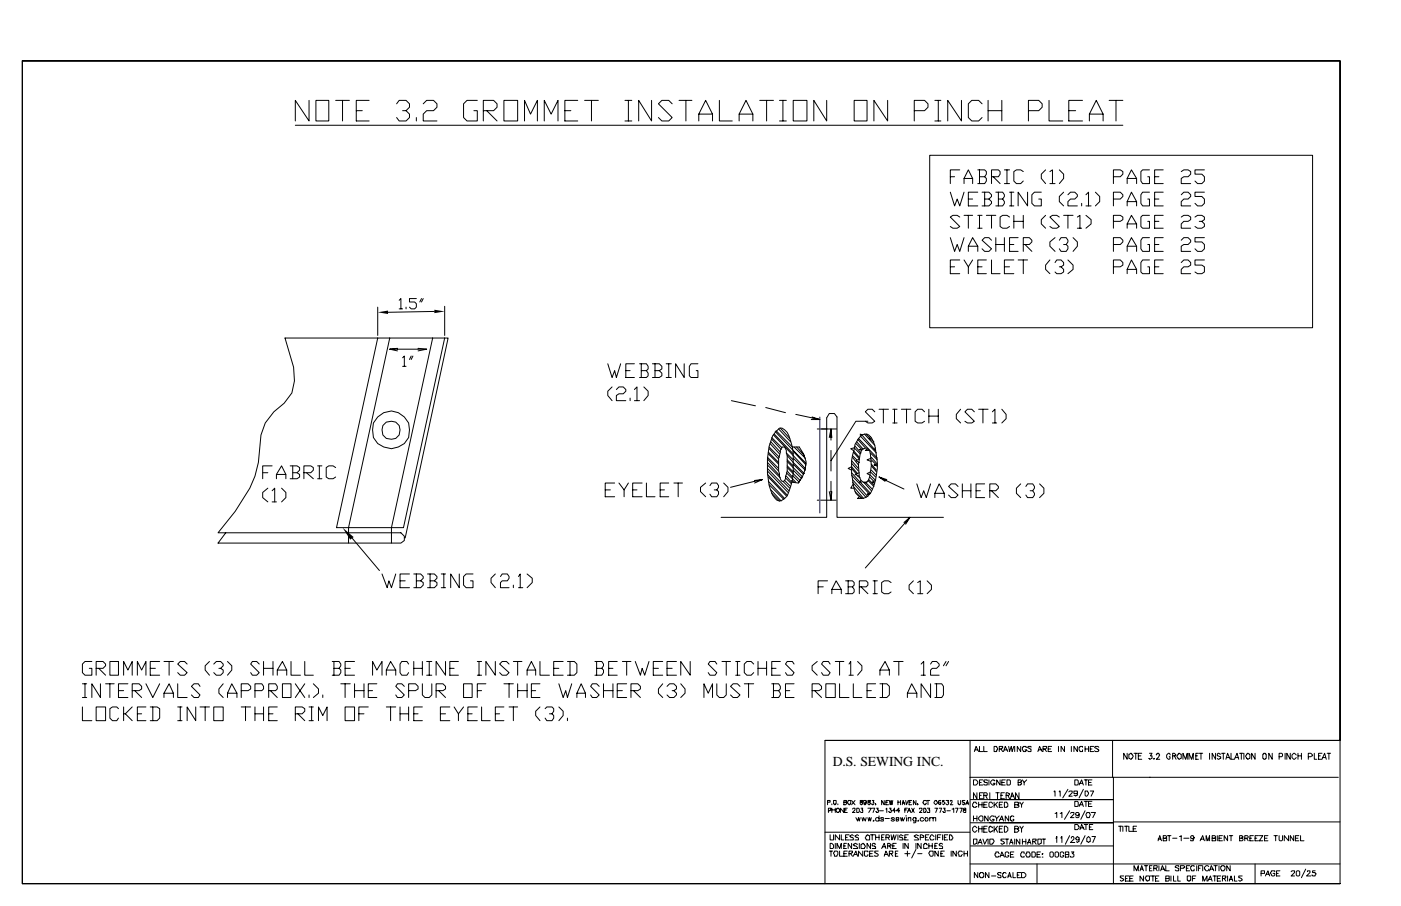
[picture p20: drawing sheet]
<svg xmlns="http://www.w3.org/2000/svg" width="432mm" height="279mm" viewBox="0 0 432 279" stroke-linecap="round" stroke-linejoin="round" font-family="sans-serif">
<defs><g id="words">
<text font-size="4.2" x="256.6" y="236.3">D.S. SEWING INC.</text>
</g></defs>
<g fill="none" stroke="#000" stroke-width=".31">
<path d="M6.9 18.8h406.1v209.5h-158.7v44.2M6.9 18.8v253.7h406.1M6.9 18.8h406.1v253.7M91 38.6h255.1M95.2 31v6.3l-4.2-6.3v6.3M97.4 31h3.9v6.3h-3.9zM103.5 31h4.2M105.6 31v6.3M109.8 34.1h1.9M113.8 31h-4v6.3h4M122.2 32l.8-1h2.1l1.1 1v1.1l-1.1 1h-1M125.1 34.1l1.1 1.1v1l-1.1 1.1h-2.1l-.8-1.1"/>
<path d="M128.3 36.2v1.1M130.4 32l1.1-1h2.1l1.1 1v1.1l-1.1 1h-2.1l-1.1 1.1v2.1h4.3M147.1 31h-3.2l-1 1v4.2l1 1.1h3.2v-3.2h-1.1M149 34.1h3.1l1.1-1v-1.1l-1.1-1h-3.1v6.3M150 34.1l3.2 3.2M155.3 31h4.2v6.3h-4.2zM161.7 37.3v-6.3l1.8 4.2 2.1-4.2v6.3M167.7 37.3v-6.3l2.2 4.2 2.1-4.2v6.3M174.1 34.1h1.8M178.1 31h-4v6.3h4M180.2 31h4.2M182.3 31v6.3"/>
<path d="M192.6 31h2.1M192.6 37.3h2.1M193.7 31v6.3M200.8 31v6.3l-4-6.3v6.3M207.2 32l-1.1-1h-2.1l-1.1 1 4.3 4.2-1.1 1.1h-2.1l-1.1-1.1M209.3 31h4M211.4 31v6.3M215.4 37.3v-2.1l2.1-4.2 2.1 4.2v2.1M215.4 35.2h4.2M221.7 31v6.3h4M227.8 37.3v-2.1l2.1-4.2 2.1 4.2v2.1M227.8 35.2h4.2"/>
<path d="M234.2 31h4.2M236.3 31v6.3M240.2 31h2.2M240.2 37.3h2.2M241.3 31v6.3M244.5 31h4.2v6.3h-4.2zM254.8 31v6.3l-4-6.3v6.3M263.3 31h3.9v6.3h-3.9zM273.6 31v6.3l-4.3-6.3v6.3M281.8 34.1h3.2l1-1v-1.1l-1-1h-3.2v6.3M288.1 31h1.9M288.1 37.3h1.9"/>
<path d="M289.2 31v6.3M296.3 31v6.3l-4.2-6.3v6.3M302.7 32l-1.1-1h-2.1l-1.1 1v4.2l1.1 1.1h2.1l1.1-1.1M304.5 34.1h4.3M304.5 31v6.3M308.8 31v6.3M317 34.1h3.1l1.1-1v-1.1l-1.1-1h-3.1v6.3M323.3 31v6.3h4.3M329.4 34.1h2.1M333.6 31h-4.2v6.3h4.2M335.8 37.3v-2.1l2.1-4.2 2.1 4.2v2.1M335.8 35.2h4.2"/>
<path d="M341.8 31h4.3M344 31v6.3M286.5 47.9h118v53.2h-118zM292.9 59.3l1.3 4.2 .8-2.1 .8 2.1 1.3-4.2M292.9 54.5h1.3M295.8 52.4h-2.9v4.2M297.1 56.6v-1.6l1.3-2.6 1.4 2.6v1.6M297.1 55h2.7M301.4 52.4h2.1l.5 .5v.8l-.5 .8M301.4 59.3h-3v4.2h3M301.9 54.5h1.6l.5 .5v.8l-.5 .8h-2.1M301.9 52.4v4.2"/>
<path d="M302.7 59.3h2.1l.8 .8v.5l-.8 .8M303.5 59.3v4.2M305.6 54.5h2.1l.5-.8v-.8l-.5-.5h-2.1v4.2M306.1 54.5l2.1 2.1M306.9 59.3h2.1l.6 .8v.5l-.6 .8M307.7 59.3v4.2M309.6 52.4h1.5M309.6 56.6h1.5M310.4 52.4v4.2M311.1 59.3h1.4M311.7 59.3v4.2M315.4 52.9l-.8-.5h-1.3l-.8 .5v2.9l.8 .8h1.3l.8-.8"/>
<path d="M316.7 59.3v4.2l-2.9-4.2v4.2M320.9 59.3h-2.1l-.8 .8v2.6l.8 .8h2.1v-2.1h-.8M322.3 52.4l-1.4 1.3v1.3l1.4 1.6M323.6 52.9l.8-.5v4.2M323.6 56.6h1.6M326.5 52.4l1.3 1.3v1.3l-1.3 1.6M327.8 59.3l-1.3 1.3v1.6l1.3 1.3M337.6 59.3l1.3 1.3v1.6l-1.3 1.3M343.2 54.5h2.1l.8-.8v-.8l-.8-.5h-2.1v4.2M347.4 56.6v-1.6l1.3-2.6 1.6 2.6v1.6M347.4 55h2.9M354.3 52.4h-2.1l-.6 .5v2.9l.6 .8h2.1v-2.1h-.6"/>
<path d="M354.3 59.3h-2.1l-.6 .8v2.6l.6 .8h2.1v-2.1h-.6M355.9 54.5h1.3M358.5 52.4h-2.6v4.2h2.6M358.5 59.3h-2.6v4.2h2.6M364.1 52.9l.8-.5h1.3l.8 .5v.8l-.8 .8h-1.3l-.8 .5v1.6h2.9M371.2 52.4h-2.9v1.3h2.1l.8 .8v1.3l-.8 .8h-1.3l-.8-.8M371.2 59.3h-2.9v1.3h2.1l.8 .8v1.3l-.8 .8h-1.3l-.8-.8M292.9 73.3l1.3 4.2 .8-2.1 .8 2.1 1.3-4.2M295.8 66.9l-.8-.5h-1.3l-.8 .5 2.9 2.9-.8 .6h-1.3l-.8-.6M297.1 66.4h2.7M298.4 77.5v-1.6l1.4-2.6 1.6 2.6v1.6M298.4 61.4h1.4"/>
<path d="M298.4 66.4v4M298.4 75.9h3M301.4 66.4h1.3M301.4 70.4h1.3M301.9 66.4v4M303.5 61.4h1.3l.8 .8v.5l-.8 .8h-2.1M304 66.4h2.9M305.6 74.1l-.8-.8h-1.3l-.8 .8 2.9 2.6-.8 .8h-1.3l-.8-.8M305.6 66.4v4M306.9 73.3v4.2M306.9 75.4h2.7M307.7 61.4h1.3l.6 .8v.5l-.6 .8h-2.1"/>
<path d="M309.6 73.3v4.2M311.1 66.9l-.7-.5h-1.4l-.8 .5v2.9l.8 .6h1.4l.7-.6M311.1 63.5h1.4M311.1 75.4h1.4M312.5 66.4v4M312.5 68.3h2.9M313.8 73.3h-2.7v4.2h2.7M315.4 75.4h1.8l.8-.8v-.5l-.8-.8h-1.8v4.2M315.4 66.4v4M315.9 75.4l2.1 2.1M322.3 66.4l-1.4 1.3v1.4l1.4 1.3M325.2 73.3l-1.6 1.3v1.3l1.6 1.6"/>
<path d="M326.5 66.9l-.8-.5h-1.3l-.8 .5 2.9 2.9-.8 .6h-1.3l-.8-.6M326.5 74.1l.5-.8h1.6l.5 .8v.5l-.5 .8h-.8M327.8 66.4h2.9M328.6 75.4l.5 .5v.8l-.5 .8h-1.6l-.5-.8M329.1 60.1l.8-.8h1.4l.8 .8v.5l-.8 .8h-1.4l-.8 .8v1.3h3M329.1 66.4v4M330.7 73.3l1.4 1.3v1.3l-1.4 1.6M332.1 66.9l.7-.5v4M332.1 70.4h1.3M333.4 62.7v.8M334.7 60.1l.8-.8v4.2M334.7 66.4l1.6 1.3v1.4l-1.6 1.3"/>
<path d="M334.7 63.5h1.6M343.2 61.4h2.1l.8-.8v-.5l-.8-.8h-2.1v4.2M343.2 68.3h2.1l.8-.6v-.8l-.8-.5h-2.1v4M343.2 75.4h2.1l.8-.8v-.5l-.8-.8h-2.1v4.2M347.4 63.5v-1.3l1.3-2.9 1.6 2.9v1.3M347.4 70.4v-1.3l1.3-2.7 1.6 2.7v1.3M347.4 77.5v-1.6l1.3-2.6 1.6 2.6v1.6M347.4 62.2h2.9M347.4 69.1h2.9M347.4 75.9h2.9M354.3 66.4h-2.1l-.6 .5v2.9l.6 .6h2.1v-2.1h-.6M354.3 73.3h-2.1l-.6 .8v2.6l.6 .8h2.1v-2.1h-.6"/>
<path d="M355.9 61.4h1.3M355.9 68.3h1.3M355.9 75.4h1.3M358.5 66.4h-2.6v4h2.6M358.5 73.3h-2.6v4.2h2.6M364.1 60.1l.8-.8h1.3l.8 .8v.5l-.8 .8h-1.3l-.8 .8v1.3h2.9M364.1 66.9l.8-.5h1.3l.8 .5v.8l-.8 .6h-1.3l-.8 .8v1.3h2.9M364.1 74.1l.8-.8h1.3l.8 .8v.5l-.8 .8h-1.3l-.8 .5v1.6h2.9M368.3 66.9l.8-.5h1.3l.8 .5v.8l-.8 .6h-.8M370.4 68.3l.8 .8v.7l-.8 .6h-1.3l-.8-.6M371.2 73.3h-2.9v1.3h2.1l.8 .8v1.3l-.8 .8h-1.3l-.8-.8M116.4 94.7v8.8"/>
<path d="M123 92.6l.6-.5v3.1M123 95.2h1.1M125.1 94.7v.5M128.3 92.1h-2.1v1h1.6l.5 .6v1l-.5 .5h-1.1l-.5-.5M129.9 92.1l-.5 1M130.4 92.1l-.5 1M133.9 96l-14.3 .3M137.1 94.5v9M292.9 82.3h1.3M295.8 80.2h-2.9v4.2h2.9M297.1 80.2l1.3 2.1v2.1M299.8 80.2l-1.4 2.1"/>
<path d="M301.4 82.3h1.3M304 80.2h-2.6v4.2h2.6M305.6 80.2v4.2h2.6M309.6 82.3h1.5M312.5 80.2h-2.9v4.2h2.9M313.8 80.2h2.9M315.4 80.2v4.2M323.6 80.2l-1.3 1.6v1.3l1.3 1.3M325.2 81l.5-.8h1.3l.8 .8v.8l-.8 .5h-.5M327 82.3l.8 .8v.8l-.8 .5h-1.3l-.5-.5M329.1 80.2l1.6 1.6v1.3l-1.6 1.3M343.2 82.3h2.1l.8-.5v-.8l-.8-.8h-2.1v4.2"/>
<path d="M347.4 84.4v-1.3l1.3-2.9 1.6 2.9v1.3M347.4 83.1h2.9M354.3 80.2h-2.1l-.6 .8v2.9l.6 .5h2.1v-2.1h-.6M355.9 82.3h1.3M358.5 80.2h-2.6v4.2h2.6M364.1 81l.8-.8h1.3l.8 .8v.8l-.8 .5h-1.3l-.8 .8v1.3h2.9M371.2 80.2h-2.9v1.6h2.1l.8 .5v1.6l-.8 .5h-1.3l-.8-.5M116.4 104.2l-12.7 58.5h20.7l12.7-58.5M120.1 104.2l-12.7 58.5v4.8M120.1 107.7h11.4M122.5 107.4l-2.4 .3 2.4 .5M124.1 110.3l.5-.5v3.2"/>
<path d="M124.1 113h1M126.7 109.8l-.5 1.1M127.3 109.8l-.6 1.1M128.9 107.4l2.6 .3-2.6 .5M133.3 104.2l-12.7 58.5v4.8M187.3 112.2l1.3 4.2 .8-2.1 .6 2.1 1.3-4.2M188.6 119.3l-1.3 1.4v1.3l1.3 1.6M192.9 114.3h1.3M195.5 112.2h-2.6v4.2h2.6M197.1 112.2h2.1l.6 .8v.8l-.6 .5M197.6 114.3h1.6l.6 .8v.8l-.6 .5h-2.1M197.6 112.2v4.2"/>
<path d="M198.4 119.3l1.4 1.4v1.3l-1.4 1.6M201.1 112.2h2.1l.8 .8v.8l-.8 .5M201.9 114.3h1.3l.8 .8v.8l-.8 .5h-2.1M201.9 112.2v4.2M205.3 116.4h1.6M205.3 112.2h1.6M206.1 112.2v4.2M210.9 112.2v4.2l-2.7-4.2v4.2M215.1 112.2h-2.1l-.5 .8v2.9l.5 .5h2.1v-2.1h-.5M116.4 128.6a5.7 5.7 0 0 1 6.3-1.4 5.7 5.7 0 0 1 3.5 5.4 5.4 5.4 0 0 1-5.6 5.8 5.5 5.5 0 0 1-5.8-5.8l.3-2.2zM118 131.2a2.9 2.9 0 0 1 4.6-.6 2.9 2.9 0 0 1-.6 4.6 2.9 2.9 0 0 1-3.5-.5 2.9 2.9 0 0 1-.5-3.5zM190 120.1l.8-.8h1.3l.8 .8v.6l-.8 .7h-1.3l-.8 .6v1.6h2.9"/>
<path d="M194.2 122.8v.8M195.5 120.1l.8-.8v4.3M195.5 123.6h1.6M225.4 123.6l7.4 1.5M236 125.7l6.1 1.6M236.8 139.4l3.2 3.2M236.8 140l3.2 3.1M237.1 137.8l3.1 3.2M237.1 138.4l2.9 3.2M237.3 136.8l2.9 3.2M237.6 136.3l2.9 3.1M237.9 134.9l3.1 3.2"/>
<path d="M237.9 135.5l2.9 3.1M238.4 134.1l9.8 10.4M238.7 133.9l5.8 6.1M238.9 133.3l1.3-1.3a3.2 3.2 0 0 1 3 2.4 24.7 24.7 0 0 1 .5 15.6l-.5 1.6a3.9 3.9 0 0 1-3 2.9 4.1 4.1 0 0 1-2.6-3.2 26.4 26.4 0 0 1 .5-16.9zM238.9 133.1l9.5 9.8M239.2 132.8l5 5h2.1a7.3 7.3 0 0 1 1.1 9l-1.3 2.2-2.2-.3-1.5-1.9M240 132.3l3.7 4M240.5 132l2.9 3.2M241 137.8h.8l.6 1.1 .2 1.6v4.8l-.8 2.9a.66 .66 0 0 1-1 0l-.6-1.4a14.5 14.5 0 0 1 0-6.3l.3-1.6zM242.4 139.7l2.1 2.1M244.5 139.2l3.9 4.2M244.7 137.8l3.5 3.5"/>
<path d="M245.3 127.8l7.4 1.6-2.4-.5M245.5 137.8l2.4 2.7M250.3 128.6l2.4 .8h-2.7M251.9 132.3h5.8M255.6 134.9l.5-2.6v3.4M256.1 134.9v-2.6l.3 2.6M256.1 138.9v6.4M263 139.4l1.8 2.2-1 .5 1 .5h-.2M263.5 137.6l1.9 2.1M263.8 136.8l1.6 1.6M264.1 136.3l1.8 2.1M264.3 135.5l2.4 2.6"/>
<path d="M264.6 135.2l5.8 6.1M264.8 134.9a2.13 2.13 0 0 1 3.8 0 19.3 19.3 0 0 1-.3 17.2l-.8 .8a1.72 1.72 0 0 1-2.9 0 7.3 7.3 0 0 1-1.9-5.3 16.6 16.6 0 0 1 .6-9l.2-1.5zM265.1 140l-1.8-1.9-1.1 .3 .8 .5 1.8 2.1M265.1 134.4l5 5.3M265.6 138.6l1.4-.5 1 .8a14.7 14.7 0 0 1-.5 9.5l-1.1 .6-1-.8-.6-1.1-.2-3.7 .5-3.4zM265.6 134.1l3.7 4.3M265.9 134.1l-.8-.2 .3 .5M266.2 138.4l-1.4 .2 .8 .3M266.4 133.9l3.2 3.4M267 133.9l1 1M267.5 138.4l-.8 .5h1.3M267.5 129.9h-3.7l-7.7 12.2"/>
<path d="M268 135.2l1.3 1.1M268.3 134.7l-.5 .5h.8M268.3 139.7l2.1 2.1M269.6 127l-.8-.8h-1.3l-.8 .8 2.9 2.9-.8 .5h-1.3l-.8-.5M269.6 138.6l.3 .3M269.9 138.1l-.6 .5h.6M270.9 126.2h2.9M272.3 126.2v4.2M275.2 126.2h1.3M275.2 130.4h1.3M275.7 126.2v4.2M277.8 126.2h2.9"/>
<path d="M279.4 126.2v4.2M285 127l-.8-.8h-1.4l-.8 .8v2.9l.8 .5h1.4l.8-.5M286.3 126.2v4.2M286.3 128.3h2.9M289.2 126.2v4.2M296.1 126.2l-1.4 1.6v1.3l1.4 1.3M300.3 127l-.8-.8h-1.3l-.8 .8 2.9 2.9-.8 .5h-1.3l-.8-.5M301.6 126.2h2.9M302.9 126.2v4.2M305.9 127l.8-.8v4.2M305.9 130.4h1.3M308.8 126.2l1.3 1.6v1.3l-1.3 1.3"/>
<path d="M81 145.8h1.6M82.6 150.5l-1.6 1.4v1.6l1.6 1.3M83.9 143.7h-2.9v3.9M83.9 151.3l.8-.8v4.3M83.9 154.8h1.3M85.2 147.6v-1.3l1.6-2.6 1.3 2.6v1.3M85.2 146.3h2.9M86.8 150.5l1.3 1.4v1.6l-1.3 1.3M89.4 143.7h2.1l.8 .5v.8l-.8 .8M90.2 145.8h1.3l.8 .5v.8l-.8 .5h-2.1M90.2 143.7v3.9M93.7 145.8h2.1l.8-.8v-.8l-.8-.5h-2.1v3.9"/>
<path d="M94.5 145.8l2.1 1.8M97.9 143.7h1.3M97.9 147.6h1.3M98.4 143.7v3.9M103.5 144.2l-.8-.5h-1.4l-.8 .5v2.9l.8 .5h1.4l.8-.5M186.5 151.1h1.6M189.4 149h-2.9v4.2h2.9M190.8 149l1.6 2.1v2.1M193.7 149l-1.3 2.1M195 151.1h1.3M197.9 149h-2.9v4.2h2.9M199.2 149v4.2h2.7"/>
<path d="M203.5 151.1h1.3M206.1 149h-2.6v4.2h2.6M207.7 149h2.6M209 149v4.2M217.5 149l-1.6 1.3v1.3l1.6 1.6M218.8 149.8l.5-.8h1.6l.6 .8v.5l-.6 .8h-.8M220.9 151.1l.6 .5v.8l-.6 .8h-1.6l-.5-.8M222.2 159.5h32.6v-30.6l.8-1.4h1.6l.8 1.1v30.9h32.8M223 149l1.4 1.3v1.3l-1.4 1.6M232.6 148.2l2.3-.3-2.3 1.1M234.9 147.9l-9.7 2.4M236.5 146.3l6.1 6.4"/>
<path d="M236.5 144.5l6.7 6.8M236.5 142.6l3.7 4M236.5 141l3.5 3.5M236.5 145.3l6.4 6.6M236.5 143.4l4 4M236.5 141.6l3.5 3.7M236.8 148.4l5 5.3M236.8 147.1l5.6 5.8M237.1 149.5l4.5 4.5M237.6 151.1l3.2 3.4M237.9 152.1l2.3 2.4M241.3 148.4l2.1 2.1"/>
<path d="M241.8 148.2l1.9 1.8M242.1 147.4l1.8 1.8M242.4 145.8l2.9 2.9M242.6 145.3l1.6 1.8M242.6 143.7l1.9 1.8M242.6 141.8l1.9 1.9M242.6 144.2l4 4M242.6 142.3l4.8 4.8M242.6 140.5l5.3 5.5M243.9 148.2l.8 .5M244.2 146.6l2.1 2.1M244.5 145l2.6 2.6"/>
<path d="M244.5 143.1l3.1 3.2M244.5 141.3l3.7 3.7M251.9 154.3h5.8M255.6 151.6l.5 2.7 .3-2.7M256.1 148.4v5.9M262.5 145l-1.1-.5 1.1-.6 1.8 2.1M262.5 145.8l2.3 2.6M262.5 142.1l2.1 2.4M262.5 146.6l5.3 5.5M262.5 144.5l1.6 1.8M262.5 142.9l2.1 2.4M262.7 147.9l4.8 5.3"/>
<path d="M262.7 140.5l1.4 1.3M262.7 148.7l4.3 4.8M262.7 141l1.9 2.4M263 149.2l-.8 1.3h1.1M263.3 150.3l2.9 3.4M263.5 151.6l2.1 2.1h-1.3l.5-.5M264.3 146.8l.8 .6M264.8 145.8l-1.3 .5 1.3 .5M265.1 148.7l3.2 3.4-1.1 .3h.8M265.4 148.2l-.6 .5h.8M266.4 149l2.2 2.3M267.2 148.7h-1l.8 .3 1.8 1.8"/>
<path d="M267.5 148.2l1.8 1.8M267.8 147.9l1.5 1.6M268 147.1l1.3 1.3M268.6 141.3l-1.4 .5 1.4 .5M268.6 141l1.8 2.1-1.1 .3 1.1 .3h-.3M268.6 145l1.5 1.6M268.6 143.1l1.5 1.9M268.6 143.7l1.5 1.8M268.6 141.8l1.3 1.3M269.9 147.1l-1.6-1.6-1.1 .5 1.1 .6 1.6 1.6-1.1 .5 .8 .3M270.9 147.1l7.7 3.7M273.3 147.9l-2.4-.8 1.9 1.3"/>
<path d="M282.6 149.2l1.3 4.3 .8-2.2 .8 2.2 1.3-4.3M288.1 153.5v-1.4l1.4-2.9 1.5 2.9v1.4M288.1 152.1h2.9M295.3 150l-.8-.8h-1.3l-.8 .8 2.9 2.7-.8 .8h-1.3l-.8-.8M296.6 149.2v4.3M296.6 151.3h2.6M299.2 149.2v4.3M300.8 151.3h1.4M303.5 149.2h-2.7v4.3h2.7M305.1 151.3h1.8l.8-.8v-.5l-.8-.8h-1.8v4.3M305.6 151.3l2.1 2.2M314.6 149.2l-1.3 1.3v1.6l1.3 1.4"/>
<path d="M316.2 150l.5-.8h1.6l.5 .8v.5l-.5 .8h-.8M318.3 151.3l.5 .8v.6l-.5 .8h-1.6l-.5-.8M320.4 149.2l1.3 1.3v1.6l-1.3 1.4M69.6 164.3l-2.4 3.2h56.4l1-.8v-1.3l-1-1.1h-56.4l5.3-6.6 4.5-7.2 1.6-3.7 1-4.2 .8-8.5 1.4-3.7 2.6-3.4 3.2-2.6 2.4-3.2 .8-3.7-.3-4.3-2.7-9h50.3l-13.2 61.7M108.5 165.9l8.4 10M117.7 177l1.6 4.2 .6-2.1 .7 2.1 1.4-4.2M123.3 179.1h1.6M126.2 177h-2.9v4.2h2.9M127.5 177h2.1l.8 .8v.5l-.8 .8M128.3 179.1h1.3l.8 .6v.7l-.8 .8h-2.1M128.3 177v4.2M131.8 177h2.1l.8 .8v.5l-.8 .8"/>
<path d="M132.6 179.1h1.3l.8 .6v.7l-.8 .8h-2.1M132.6 177v4.2M136 177h1.3M136.8 177v4.2M141.6 177v4.2l-2.7-4.2v4.2M145.8 177h-2.1l-.8 .8v2.6l.8 .8h2.1v-2.1h-.8M152.7 177l-1.4 1.3v1.4l1.4 1.5M154.3 177.8l.5-.8h1.6l.5 .8v.5l-.5 .8h-1.6l-.5 .6v1.5h2.6M159.8 177.8l.5-.8v4.2M162.5 177l1.5 1.3v1.4l-1.5 1.5M255.1 179.1h-3v4M260.6 179.1h2.1l.6 .6v.7l-.6 .6"/>
<path d="M261.4 179.1v4M269.1 179.1h1.3M269.6 179.1v4M274.6 179.7l-.8-.6h-1.3l-.8 .6v2.9l.8 .5h1.3l.8-.5M278.6 161.1l1.9-1.6-1.4 2.2M278.9 161.4l1.6-1.9-13.8 15.7M281.5 179.1l-1.3 1.3v1.4l1.3 1.3M282.8 179.7l.8-.6v4M285.8 179.1l1.3 1.3v1.4l-1.3 1.3M136 181.2h1.3M158.2 180.4v.8M159.8 181.2h1.3"/>
<path d="M252.1 181h1.6M256.4 183.1v-1.3l1.3-2.7 1.6 2.7v1.3M256.4 181.8h2.9M261.4 181h1.3l.6 .8v.8l-.6 .5h-2.1M264.8 181h2.2l.5-.6v-.7l-.5-.6h-2.2v4M265.4 181l2.1 2.1M269.1 183.1h1.3M282.8 183.1h1.6M25.4 218v4.2h2.9M25.4 210.9h1.3M25.4 215.1h1.3M26.2 210.9v4.2"/>
<path d="M28.3 204h-2.1l-.8 .8v2.6l.8 .8h2.1v-2.1h-.8M29.6 218h2.9v4.2h-2.9zM29.6 206.1h2.2l.7-.8v-.5l-.7-.8h-2.2v4.2M30.4 206.1l2.1 2.1M31 210.9v4.2l-2.7-4.2v4.2M32.5 210.9h2.7M33.9 204h2.6v4.2h-2.6zM33.9 210.9v4.2M36.5 218.5l-.5-.5h-1.3l-.8 .5v3l.8 .7h1.3l.5-.7M36.5 213h1.6M38.1 208.2v-4.2l1.3 2.6 1.3-2.6v4.2M38.1 218v4.2"/>
<path d="M39.4 210.9h-2.9v4.2h2.9M40.7 213h2.2l.8-.5v-.8l-.8-.8h-2.2v4.2M40.7 218l-2.1 2.1h-.5M41.5 213l2.2 2.1M42.3 208.2v-4.2l1.4 2.6 1.3-2.6v4.2M45 210.9l2.1 4.2 2.1-4.2M45 218h-2.7v4.2h2.7M46.3 218h2.1l.8 .5v3l-.8 .7h-2.1M46.3 206.1h1.6M47.1 218v4.2M49.2 204h-2.9v4.2h2.9M50.5 215.1v-1.3l1.6-2.9 1.3 2.9v1.3"/>
<path d="M50.5 204h2.9M50.5 213.8h2.9M52.1 204v4.2M54.8 210.9v4.2h2.9M54.8 218h1.3M55.6 218v4.2M57.7 204.8l-.8-.8h-1.3l-.8 .8 2.9 2.6-.8 .8h-1.3l-.8-.8M60.3 218v4.2l-2.6-4.2v4.2M61.6 211.7l-.5-.8h-1.3l-.8 .8 2.6 2.6-.5 .8h-1.3l-.8-.8M61.6 218h3M63.2 218v4.2M64.6 204l-1.4 1.3v1.3l1.4 1.6"/>
<path d="M65.9 218h2.9v4.2h-2.9zM65.9 204.8l.8-.8h1.3l.8 .8v.5l-.8 .8h-.5M68 206.1l.8 .5v.8l-.8 .8h-1.3l-.8-.8M68.8 210.9l-1.3 1.6v1.3l1.3 1.3M70.1 204l1.3 1.3v1.3l-1.3 1.6M70.1 215.1v-1.3l1.3-2.9 1.6 2.9v1.3M70.1 213.8h2.9M74.3 213h2.2l.8-.5v-.8l-.8-.8h-2.2v4.2M74.3 218h3M75.7 218v4.2M78.6 213h2.1l.5-.5v-.8l-.5-.8h-2.1v4.2M78.6 218v4.2"/>
<path d="M79.9 204.8l-.8-.8h-1.3l-.5 .8 2.6 2.6-.8 .8h-1.3l-.5-.8M81.2 206.1h2.9M81.2 204v4.2M81.2 218v4.2M82.8 213h2.1l.6-.5v-.8l-.6-.8h-2.1v4.2M83.3 213l2.2 2.1M84.1 204v4.2M85.5 208.2v-1.6l1.5-2.6 1.4 2.6v1.6M85.5 218h-2.7v4.2h2.7M85.5 206.6h2.9M87 210.9h2.7v4.2h-2.7zM89.7 204v4.2h2.9"/>
<path d="M91 210.9l2.9 4.2M93.9 204v4.2h2.7M93.9 210.9l-2.9 4.2M95.2 214.3v.8M95.2 218h1.4M96 218v4.2M96.6 210.9l1.6 1.6v1.3l-1.6 1.3M99.5 214.3v.8M102.4 204h2.1l.5 .8v.5l-.5 .8M102.9 206.1h1.6l.5 .5v.8l-.5 .8h-2.1M102.9 204v4.2M105 210.9h2.9"/>
<path d="M106.4 218h2.9v4.2h-2.9zM106.4 206.1h1.5M106.4 210.9v4.2M109.3 204h-2.9v4.2h2.9M109.3 213h2.9M109.3 210.9v4.2M112.2 210.9v4.2M113.5 218h-2.9v4.2M113.5 213h1.3M114.8 208.2v-4.2l1.4 2.6 1.5-2.6v4.2M116.2 210.9h-2.7v4.2h2.7M119.1 208.2v-1.6l1.3-2.6 1.6 2.6v1.6"/>
<path d="M119.1 206.6h2.9M119.1 218h2.9M120.4 218v4.2M123.3 218v4.2M124.6 211.7l-.8-.8h-1.3l-.5 .8 2.6 2.6-.8 .8h-1.3l-.5-.8M125.9 204.8l-.5-.8h-1.6l-.5 .8v2.6l.5 .8h1.6l.5-.8M125.9 213h2.2l.8-.5v-.8l-.8-.8h-2.2v4.2M125.9 218v4.2M127.5 206.1h2.7M127.5 204v4.2M130.2 210.9v3.4l.8 .8h1.3l.8-.8v-3.4M130.2 218h-2.7v4.2h2.7"/>
<path d="M130.2 204v4.2M131.5 208.2h1.6M131.5 204h1.6M132.3 204v4.2M134.4 213h2.1l.8-.5v-.8l-.8-.8h-2.1v4.2M135.2 213l2.1 2.1M137.3 204v4.2l-2.9-4.2v4.2M138.6 218h-2.9v4.2h2.9M138.6 206.1h1.4M140 218l1.3 2.1v2.1M141.3 204h-2.7v4.2h2.7M142.9 210.9h2.6v4.2h-2.6z"/>
<path d="M142.9 218l-1.6 2.1M147.1 218h-2.9v4.2h2.9M147.1 208.2h1.3M147.1 204h1.3M147.1 213h1.3M147.6 204v4.2M148.4 218v4.2h2.7M149.8 210.9h-2.7v4.2M152.7 204v4.2l-2.9-4.2v4.2M155.3 218h-2.6v4.2h2.6M155.3 210.9h2.9M156.9 204.8l-.8-.8h-1.3l-.8 .8 2.9 2.6-.8 .8h-1.3l-.8-.8"/>
<path d="M156.9 210.9v4.2M156.9 218h2.6M158.2 204h2.7M158.2 218v4.2M159.5 204v4.2M159.5 210.9v4.2M159.5 213h3M162.5 208.2v-1.6l1.3-2.6 1.3 2.6v1.6M162.5 206.6h2.6M162.5 210.9v4.2M163.8 213h1.3M166.4 204v4.2h2.9"/>
<path d="M166.4 210.9h-2.6v4.2h2.6M166.4 218l-1.3 1.3v1.4l1.3 1.5M168 218.5l.5-.5h1.6l.6 .5v.8l-.6 .8h-.8M170.7 206.1h1.5M172.2 210.9l1.4 4.2 .8-2.1 .5 2.1 1.3-4.2M172.2 218l1.4 1.3v1.4l-1.4 1.5M173.6 204h-2.9v4.2h2.9M174.9 204h2.1l.8 .8v2.6l-.8 .8h-2.1M175.7 204v4.2M177.8 215.1v-1.3l1.3-2.9 1.3 2.9v1.3M177.8 213.8h2.6M183.4 204h2.1l.5 .8v.5l-.5 .8"/>
<path d="M183.9 206.1h1.6l.5 .5v.8l-.5 .8h-2.1M183.9 204v4.2M184.7 211.7l-.8-.8h-1.3l-.6 .8 2.7 2.6-.8 .8h-1.3l-.6-.8M186 213h2.9M186 210.9v4.2M187.6 206.1h1.3M188.9 210.9v4.2M190.2 204h-2.6v4.2h2.6M190.2 213h1.6M191.8 204h2.7M193.1 210.9h-2.9v4.2h2.9M193.1 204v4.2"/>
<path d="M194.5 213h2.1l.8-.5v-.8l-.8-.8h-2.1v4.2M195.3 213l2.1 2.1M195.8 204l1.6 4.2 .5-2.1 .8 2.1 1.3-4.2M201.3 206.1h1.6M204.3 204h-3v4.2h3M204.3 210.9l-1.4 1.6v1.3l1.4 1.3M205.6 211.7l.8-.8h1.3l.8 .8v.8l-.8 .5h-.5M205.6 206.1h1.6M207.7 213l.8 .8v.5l-.8 .8h-1.3l-.8-.8M208.5 204h-2.9v4.2h2.9M209.8 210.9l1.3 1.6v1.3l-1.3 1.3M212.7 204v4.2l-2.9-4.2v4.2"/>
<path d="M217 215.1v-4.2l1.3 2.9 1.3-2.9v4.2M220.9 204.8l-.5-.8h-1.6l-.5 .8 2.6 2.6-.5 .8h-1.6l-.5-.8M220.9 210.9v3.4l.8 .8h1.3l.8-.8v-3.4M222.5 204h2.7M223.8 204v4.2M226.7 208.2h1.4M226.7 204h1.4M227.3 204v4.2M228.1 211.7l-.8-.8h-1.3l-.8 .8 2.9 2.6-.8 .8h-1.3l-.8-.8M229.4 210.9h2.9M230.7 210.9v4.2M232.3 204.8l-.8-.8h-1.3l-.8 .8v2.6l.8 .8h1.3l.8-.8"/>
<path d="M233.6 206.1h2.7M233.6 204v4.2M236.3 204v4.2M237.9 210.9h2.1l.5 .8v.8l-.5 .5M237.9 206.1h1.3M238.4 213h1.6l.5 .8v.5l-.5 .8h-2.1M238.4 210.9v4.2M240.5 204h-2.6v4.2h2.6M242.1 213h1.3M244.7 204.8l-.5-.8h-1.6l-.5 .8 2.6 2.6-.5 .8h-1.6l-.5-.8M244.7 210.9h-2.6v4.2h2.6M250.3 213h2.1l.8-.5v-.8l-.8-.8h-2.1v4.2"/>
<path d="M251.1 213l2.1 2.1M251.9 204l-1.6 1.3v1.3l1.6 1.6M254.5 210.9h2.9v4.2h-2.9zM255.9 204.8l-.6-.8h-1.6l-.5 .8 2.7 2.6-.6 .8h-1.6l-.5-.8M257.4 204h2.7M258.8 210.9v4.2h2.9M258.8 204v4.2M261.7 204.8l.5-.8v4.2M261.7 208.2h1.3M263 210.9v4.2h2.6M264.3 204l1.3 1.3v1.3l-1.3 1.6M267.2 213h1.4"/>
<path d="M269.9 210.9h-2.7v4.2h2.7M271.2 208.2v-1.6l1.6-2.6 1.3 2.6v1.6M271.2 210.9h2.1l.8 .8v2.6l-.8 .8h-2.1M271.2 206.6h2.9M272 210.9v4.2M275.4 204h2.9M277 204v4.2M279.7 215.1v-1.3l1.3-2.9 1.6 2.9v1.3M279.7 213.8h2.9M283.9 204.8l.8-.8v4.2M283.9 208.2h1.3M286.8 204.8l.5-.8h1.4l.8 .8v.5l-.8 .8h-1.4l-.5 .5v1.6h2.7"/>
<path d="M286.8 210.9v4.2l-2.9-4.2v4.2M288.1 210.9h2.1l.6 .8v2.6l-.6 .8h-2.1M288.7 210.9v4.2M291.6 204l-.8 1.3M292.4 204l-.8 1.3M38.6 220.1l2.1 2.1M42.3 220.1h1.4M54.8 222.2h1.3M78.6 220.1h2.6M82.8 220.1h1.3M91 220.1h2.1l.8-.8v-.8l-.8-.5h-2.1v4.2M91.8 220.1l2.1 2.1"/>
<path d="M95.2 222.2h1.4M98.2 222.2v-4.2l1.3 2.7 1.3-2.7v4.2M110.6 220.1h1.6M123.3 220.1h2.6M127.5 220.1h1.4M135.7 220.1h1.6M144.2 220.1h1.3M152.7 220.1h1.3M170.1 220.1l.6 .6v.8l-.6 .7h-1.6l-.5-.7M174.9 221.5v.7M254.3 228.3h158.7M299 239.7h44.2"/>
<path d="M299 228.3v44.2M300.3 231.8l.5-1.6 .8 1.6M300.6 231.2h.8M301.9 230.2v1.6h1M303.2 230.2v1.6h1.1M306.4 230.2h.8l.2 .5-.2 1.1h-.8zM308 231l1-.3v-.5h-1v1.6M308.5 231l.5 .8M309.3 231.8l.5-1.6 .8 1.6M309.6 231.2h.8M310.9 230.2l.2 1.6 .6-1.6 .2 1.6 .6-1.6M312.7 230.2v1.6"/>
<path d="M314.6 230.2v1.6l-1.1-1.6v1.6M316.4 230.5h-.2v-.3h-.8v.3h-.3v.7l.3 .6h.8l.2-.6h-.5M317.8 230.5v-.3h-.8l-.3 .3 1.1 .5v.8h-.8l-.3-.3M319.9 231.8l.5-1.6 .8 1.6M320.1 231.2h.8M321.5 231h.8l.2-.3v-.5h-1v1.6M322 231l.5 .8M323.1 231h.7M324.1 230.2h-1v1.6h1M326.2 230.2v1.6M328.1 230.2v1.6l-1.1-1.6v1.6M330.2 230.2v1.6"/>
<path d="M332.1 230.2v1.6l-1.1-1.6v1.6M333.6 230.5v-.3h-.8v.3h-.2v.7l.2 .6h.8v-.6M334.4 231h1.1M334.4 230.2v1.6M335.5 230.2v1.6M336 231h.5M337.1 230.2h-1.1v1.6h1.1M338.7 230.5l-.3-.3h-.8l-.3 .3 1.1 .5 .3 .5-.3 .3h-.8l-.3-.3M342.9 228.3v11.4M347.4 232.3v1.9l-1.1-1.9v1.9M347.9 232.6l.6-.3 .5 .3 .2 .8-.5 .8-.8-.3zM349.5 232.3h1.1"/>
<path d="M350 232.3v1.9M350.8 233.1h.8M351.9 232.3h-1.1v1.9h1.1M354.3 232.3h.8l-.6 .8h.6v.8l-.6 .3-.5-.3M354.3 239.7h58.2M354.5 239.7h-11.3v32.8M355.6 233.9h.3l-.3 .3zM356.4 232.8l.3-.5h.5l.3 .5-1.1 1.4h1.1M360.6 232.8l-.2-.5-.8 .5v.8l.5 .6 .5-.3v-.5h-.2M361.4 233.1h.8l.3-.3-.6-.5h-.5v1.9M361.9 233.1l.6 1.1M363.3 232.3l.8 .3v1.3l-.6 .3h-.2l-.6-.8z"/>
<path d="M364.6 234.2v-1.9l.8 1.9 .5-1.9v1.9M366.4 234.2v-1.9l.8 1.9 .6-1.9v1.9M368.6 233.1h.5M369.4 232.3h-.8v1.9h.8M369.6 232.3h1.1M370.2 232.3v1.9M372.8 232.3v1.9M374.6 232.3v1.9l-1-1.9v1.9M376.2 232.6l-.5-.3-.5 .3v.5l1 .3v.5l-.5 .3-.5-.3M376.5 232.3h1.1M377 232.3v1.9M377.8 234.2l.6-1.9 .7 1.9"/>
<path d="M378.1 233.6h.8M379.4 232.3v1.9h1.1l.8-1.9 .5 1.9M380.7 233.6h.8M382.1 232.3h1M382.6 232.3v1.9M383.4 232.3v1.9M384.2 232.6h.2v-.3l.8 .3v1.3l-.5 .3-.5-.3-.3-.5zM386.8 232.3v1.9l-1-1.9v1.9M389.2 232.6h.3v-.3h.5v.3h.3v1.3h-.3v.3h-.5v-.3h-.3zM392.1 232.3v1.9l-1-1.9v1.9M394.2 233.4h.8l.3-.3v-.5l-.3-.3h-.8v1.9M396.1 232.3v1.9"/>
<path d="M397.7 232.3v1.9l-1.1-1.9v1.9M399.5 232.8l-.5-.5-.8 .5v.8l.5 .6 .8-.6M400 233.1h1.1M400 232.3v1.9M401.1 232.3v1.9M403.2 233.4h.8l.5-.3v-.3l-.5-.5h-.8v1.9M405.1 232.3v1.9h.8M406.4 233.1h.5M407.5 232.3h-1.1v1.9h1.1l.8-1.9 .5 1.9M407.7 233.6h.8M409 232.3h1.1M409.6 232.3v1.9"/>
<path d="M254.3 256.6h44.7M255.1 247.4h.8v-.5h-.8v1.3M255.3 250h.6v-.2h.2v-.6h-.8v1.4M255.9 257.4v1.6h1v-1.6M256.4 247.9v.3zM256.4 249.2v1.4M256.4 249.8h1M256.9 246.9h.8v1h-.3v.3l-.5-.3zM257.4 249.2v1.4M257.7 249.5h.3v-.3h.5v.3h.3v.8h-.3v.3h-.5v-.3h-.3zM258.2 247.9v.3zM258.8 257.4v1.6l-1.4-1.6v1.6"/>
<path d="M259.3 257.4v1.6h.8M260.1 249.2v1.4l-1.1-1.4v1.4M260.1 247.4h.8v-.5h-.8v1.3h.5l.3-.3v-.5h-.3M260.3 249.8h.6M260.6 258.2h.5M261.1 249.2h-.8v1.4h.8M261.4 246.9h.8v1a.56 .56 0 0 1-.8 0 .56 .56 0 0 1 0-.8zM261.7 257.4h-1.1v1.6h1.1M262.5 246.9l1 1.3M262.7 249.5l.3-.3h.5v.6l-.8 .8h.8M263 257.7l-.3-.3-.8 .3 .3 .5h.5l.3 .3v.5h-1.1M263.5 246.9l-1 1.3"/>
<path d="M263.8 252.1l.5 1.1 .3-1.1 .2 1.1 .3-1.1M264.1 249.2h.5l.2 .3v.8l-.2 .3h-.5zM264.6 257.7l-.3-.3-.8 .3 .3 .5h.5l.3 .3v.5h-1.1M265.1 246.9l.3 .5 .5 .2-.3 .6-.5-.3v-.5h.5l.3-.5zM265.4 249.2h.5l-.3 .6h.3v.8h-.5l-.3-.3M265.6 252.1l.3 1.1 .3-1.1 .5 1.1 .3-1.1M267 257.7h.2v-.3l.8 .3v1.3h-1l-.3-.5zM267 247.1v.3l-.6 .2-.2-.2v-.5h.8v1h-.3v.3l-.5-.3M267.5 246.9v.2l.8 .5-.3 .6-.5-.3v-.5h.5l.3-.5zM267.5 249.2h1.1l-.8 1.4M267.5 252.1l.3 1.1 .2-1.1 .3 1.1 .3-1.1M268.3 257.4h1.3"/>
<path d="M268.8 249.2h.8l-.5 1.4M268.8 246.9h.5l-.2 .5h.2v.5l-.2 .3-.5-.3M268.8 257.4v1.6M269.1 253.2l.2-.3v.3zM269.9 247.9v.3M269.9 258.2h1M269.9 257.4v1.6M270.1 249.2h.6l-.3 .6 .5 .2-.2 .6h-.6v-.3h-.2M270.9 252.4l-.2-.3h-.6l-.2 .3v.5l.2 .3h.6l.2-.3M270.9 251.6v1.6M270.9 257.4v1.6M271.2 250h1.1"/>
<path d="M271.7 258.2h.6M272.3 252.4v-.3h-.8l.2 .6h.6v.5h-.8v-.3M272.5 257.4h-.8v1.6h.8M272.5 246.9v1.3l-.8-1.3v1.3M272.8 252.4h1.3M273 258.2h1.1v-.5l-.3-.3h-.8v1.6M273 249.5l.3-.3v1.4M273 247.4h.6M273.6 258.2l.5 .8M273.8 246.9h-.8v1.3h.8M274.1 249.2h.5l-.2 .6 .5 .2-.3 .6h-.5v-.3h-.3M274.1 246.9l.3 1.3 .2-1.3 .3 1.3 .3-1.3"/>
<path d="M274.6 257.4l.3 1.6 .5-1.6 .3 1.6 .5-1.6M275.7 252.4l-.3-.3h-.5l-.3 .3 1.1 .5-.3 .3h-.5l-.3-.3M276 250h-.8l.5-.8v1.4M276.2 252.7h.8v-.6h-.8v1.1h.6l.2-.3M276.8 246.9v1.3M276.8 257.4v1.6M276.8 247.4h.7M277.3 250h-1.1l.8-.8v1.4M277.5 252.1l.3 1.1 .3-1.1 .2 1.1 .6-1.1M277.5 246.9v1.3M278.1 248.2l.2-1.3 .6 1.3M278.1 247.6h.8"/>
<path d="M278.3 257.7l-.5-.3-.5 .3v.5h.8l.2 .6v.2h-1M278.9 258.2h.5M278.9 249.8h.5M279.1 251.6h.3zM279.1 246.9l.3 1.3 .5-1.3M279.4 252.1v1.1M279.7 249.2h-.8v1.4M279.7 250.6l.5-1.4 .5 1.4M279.9 257.4h-1v1.6h1M279.9 252.4l.3-.3h.5v1.1M279.9 250h.6M279.9 252.1v1.1"/>
<path d="M280.2 247.4h.5M281 246.9h-.8v1.3h.8M281 249.2l.8 1.4M281.8 249.2l-.8 1.4M282.3 246.9v1.3l-.8-1.3v1.3M282.3 252.1v1.4l-.3 .2h-.5M282.3 252.4l-.3-.3h-.5l-.2 .6 .2 .5h.5l.3-.3M282.8 253.2l.3-.3v.3zM282.8 247.9v.3M283.1 257.7l-.5-.3-.8 .3 .2 .5h.6l.5 .6v.2h-1.3M283.4 249.5v-.3h.8v.6l-.8 .8h.8M283.6 258.2h1.1v-.5l-1.1-.3v1.6"/>
<path d="M284.7 249.2h.5l.3 .6-.3 .8h-.5zM284.7 252.4l-.3-.3h-.5l-.3 .3v.5l.3 .3h.5l.3-.3M285.2 252.1h.6l.2 .3v.5l-.2 .3h-.6l-.2-.5zM285.2 258.2h.6M285.5 247.1v-.2h-.8v.2a.56 .56 0 0 0 0 .8 .56 .56 0 0 0 .8 0v-.3M285.8 249.2h.7l-.2 .6h.2v.8h-.7v-.3M285.8 246.9h.7M286 246.9v1.3M286.3 257.4h-1.1v1.6h1.1M286.5 252.4l.3-.3h.5l.3 .3v.8M286.5 252.1v1.1M287.6 252.4v-.3h.8v1.1"/>
<path d="M287.9 258l-.8-.6-.6 .8 .3 .8h.8l.3-.2M288.1 246.9h.6l.2 .5-.5 .8-.5-.6zM288.1 249.2h.8l-.5 1.4M288.4 257.4v1.6M288.9 258.2h.8M289.5 249.2h.7l-.5 1.4M290 257.4h-1.1v1.6M290 246.9h-.5l-.3 .2v.8l.5 .3v-.3h.3v-.5h-.8v.2M290.5 257.4v1.6M290.8 249.2h.5l-.3 .6h.3v.8h-.5v-.3h-.3M291 246.9h-.5v.5l.3-.3 .5 .5-.5 .6-.3-.3M291 258.2h.6"/>
<path d="M291.6 246.9h.8l-.3 .5h.3v.5l-.3 .3-.5-.3M291.8 250h1.1M292.1 257.4h-1.1v1.6h1.1M292.6 257.4h.6l.5 .8-.3 .8h-.8zM292.9 247.1v-.2h.5v.5l-.5 .8h.8M293.4 249.5l.6-.3v1.4M294.5 249.2h.8l-.6 1.4M295.3 246.9v1h.2v.3l.6-.3v-1M295.8 249.2h.8l-.5 1.4M297.1 249.2l-.2 .3 .2 .3h.6v.8h-.6l-.2-.3 .2-.5h.6v-.6zM297.4 246.9h-.8v.5h.5v.2h.3l-.3 .6-.5-.3M297.7 248.2l.5-1.3 .2 1.3"/>
<path d="M297.9 247.6h.5M299.2 246.6h44M299.2 253.7h44M300 240.5h.8l.6 .5v.6l-.6 .5h-.8zM300 258.8h1.1v1.3l-1.1 .2zM300 251.6v1.6M300 252.4h1.1M301.1 247.9l-.3-.5h-.8l-.2 .5v.8h.2v.3h.8v-.3h.3M301.1 244.5v1.8l-1.1-1.8v1.8M301.1 255.3l-.5-.5-.8 .5v.8l.5 .5 .8-.5M301.1 251.6v1.6M301.6 248.2h1.1"/>
<path d="M301.6 255.6h1.1M301.6 247.4v1.6M301.6 254.8v1.8M301.6 259.8h.8M301.9 241.3h.5M301.9 245.3h.5M302.2 251.6h.5l.2 .3v1l-.2 .3h-.5l-.6-.5v-.6zM302.7 247.4v1.6M302.7 254.8v1.8M302.9 240.5h-1v1.6h1M302.9 244.5h-1v1.8h1M302.9 258.8l.6 1.5 .8-1.5"/>
<path d="M303.2 245.3h1.1v-.6l-.3-.2h-.8v1.8M303.2 248.2h.8M303.2 255.6h.8M303.7 245.3l.6 1M304.3 240.8v-.3h-.8l-.3 .3 .3 .5h.8v.8h-.8l-.3-.3M304.3 247.4h-1.1v1.6h1.1M304.3 254.8h-1.1v1.8h1.1M304.5 251.6v1.6l-1-1.6v1.6M304.5 258.8v1.5M304.8 240.5v1.6M305.1 258.8h1l.3 .8-.5 .7h-.8zM305.1 244.5v1.8"/>
<path d="M305.9 247.9l-.3-.5h-.5l-.3 .2v1.1l.3 .3h.5l.3-.3M305.9 255.3v-.2l-.6-.3-.5 .3v1.3l.5 .2 .6-.2v-.3M306.4 251.9l-.3-.3h-.5l-.5 .5v.6l.5 .5h.5l.3-.5h-.5M306.4 247.4v1.6M306.4 254.8v1.8M306.7 240.8h-.3v-.3h-.5l-.6 .5v.6l.6 .5h.5v-.3h.3v-.2h-.6M306.7 251.6l.5 .8v.8M306.9 248.2l.5 .8M306.9 244.5h1.1M306.9 255.6l.5 1M307.4 247.4l-1 1M307.4 244.5v1.8"/>
<path d="M307.4 254.8l-1 1.3M308 253.2l.8-1.6 .5 1.6M308 248.2h.8M308 255.6h.8M308 251.6l-.8 .8M308.2 240.5v1.6l-1-1.6v1.6M308.2 252.7h.8M308.5 245.3h.5M308.8 241.3h.8M309 247.4h-1v1.6h1M309 254.8h-1v1.8h1M309.6 247.4h.8l.2 .5v.8h-.2v.3h-.8z"/>
<path d="M309.6 254.8h.5l.5 .5v.8l-.5 .5h-.5zM309.6 244.5h-1.1v1.8h1.1M309.6 258.8h-1.1v.5l1.1 .5v.3l-.6 .2-.5-.2M309.8 240.5h-1v1.6h1M309.8 258.8h1.1M310.1 245.3h.8l.2-.6-1-.2v1.8M310.4 240.5h.7l.3 .3v1l-.3 .3h-.7zM310.4 258.8v1.5M310.6 245.3l.5 1M310.9 251.6v1.6l-1.1-1.6v1.6M311.4 246.3l.5-1.8 .8 1.8M311.4 259.8h.8"/>
<path d="M311.7 245.5h.8M312.5 251.9l-.3-.3h-.5v.3h-.3v1h.3v.3h.5l.3-.3v-.2h-.3M312.7 248.2h1.1v-.3h.3l-.3-.5h-1.1v1.6h1.1l.3-.3v-.3l-.6-.2M312.7 255.6h1.1l.3-.3-.6-.5h-.8v1.8h.8l.6-.5-.6-.5M312.7 258.8v1.5M313.8 241.3h.8v-.3h.3l-.3-.5h-.8v1.6h.8v-.3h.3v-.2l-.6-.3M314.1 244.5v1.8l-1.1-1.8v1.8M314.3 247.4l.6 .8v.8M314.3 258.8v1.5l-1-1.5v1.5M314.3 254.8l.6 .8v1M315.1 240.5l.5 .8v.8M315.1 258.8v1.5"/>
<path d="M315.1 259.6h1.1M315.4 247.4l-.5 .8M315.4 254.8l-.5 .8M316.2 258.8v1.5M316.4 240.5l-.8 .8M316.7 259.8h.8M318.3 259.6l1.1-.3v-.5h-1.1v1.5M318.8 259.6l.6 .7M319.9 258.8h1v1.3l-1 .2zM321.2 258.8h1.1M321.7 258.8v1.5M324.9 244.2v-.3h.3v1.6"/>
<path d="M325.2 250.8l.5-.2v1.5M325.4 258.5l.3-.5v1.8M326.5 244.2v-.3h.3v1.6M326.8 250.8l.5-.2v1.5M327 258.5l.3-.5v1.8M329.1 243.4l-1.5 2.7M329.4 244.2l.3-.3h.8v.6l-1.1 1h1.1M329.7 250l-1.6 2.7M329.7 257.7l-1.4 2.6M329.9 250.8l.3-.2h.8v.5l-1.1 1h1.1M330.2 258.5l.3-.5 .5 .2v.6l-1.1 1h1.4M331.3 240.5h.8l.2 .3v1l-.2 .3h-.8z"/>
<path d="M331.3 247.1h.8l.2 .3v1l-.2 .3h-.8zM331.3 254.3h.8l.2 .5h.3v.5l-.5 .6h-.8zM332.1 244.5v.2h-1.1v-.8h1.1v1.4l-.6 .2-.5-.2M332.6 242.1l.8-1.6 .5 1.6M332.6 248.7l.8-1.6 .5 1.6M332.6 251.1v.3l-.5 .2-.6-.2v-.6l.3-.2h.5l.3 .2v1.1l-.3 .2h-.5l-.3-.2M332.6 258.8l-.3 .2h-.5v-.2h-.3l.6-.8 .5 .2v1.4l-.5 .2-.3-.2M332.8 255.9l.6-1.6 .8 1.6M332.8 241.6h.8M332.8 248.2h.8M333.1 255.3h.8M333.9 243.4l-1.3 2.7"/>
<path d="M334.2 240.5h1M334.2 247.1h1M334.2 254.3h1M334.4 243.9h.8l.3 .6-.5 1-.6-.2zM334.4 250l-1.3 2.7M334.4 257.7l-1.3 2.6M334.7 240.5v1.6M334.7 247.1v1.6M334.7 254.3v1.6M335 250.6h.8l.2 .5-.2 1h-.8l-.3-.7zM335 258.5l.5-.5 .5 .5v1.1l-.5 .2-.5-.2zM335.5 241.3h.8"/>
<path d="M335.5 247.9h.8M335.8 255.1h.5M336 243.9h1.1l-.8 1.6M336.3 250.6h1.3l-.8 1.5M336.5 240.5h-1v1.6h1M336.5 247.1h-1v1.6h1M336.5 258h1.1l-.8 1.8M336.8 254.3h-1v1.6h1M343.2 253.5h69.8M344.8 254.8h1M345.3 254.8v1.6M346.1 254.8v1.6"/>
<path d="M346.6 254.8h1.1M347.1 254.8v1.6M347.9 254.8v1.6h1.1M349.2 255.6h.8M350.3 254.8h-1.1v1.6h1.1M356.9 259.3l.6-1.6 .5 1.6M356.9 258.8h.8M358.5 258.5h.8l.3-.3-.3-.5h-.8v1.6h1.1v-.8h-.6M359.8 257.7h1.1M360.4 257.7v1.6M361.4 258.5h1.3M363.5 258l.6-.3v1.6"/>
<path d="M364.9 258.5h1.5M368 258.2l-.5 .6-.5-.3v-.5l.2-.3h.6l.2 .8-.2 .8h-.8v-.3M369.9 259.3l.8-1.6 .5 1.6M370.2 258.8h.7M371.7 259.3v-1.6l.6 1.6 .5-1.6v1.6M373.6 258.5h.8l.2-.3-.2-.5h-.8v1.6h1v-.8h-.5M375.2 257.7v1.6M375.7 258.5h.8M376.8 257.7h-1.1v1.6h1.1M378.4 257.7v1.6l-1.1-1.6v1.6M378.9 257.7h1M379.4 257.7v1.6"/>
<path d="M382.1 258.5h.8v-.3h.2l-.2-.5h-.8v1.6h.8l.2-.3v-.2l-.5-.3M383.6 258.5h.8l.3-.5-.3-.3h-.8v1.6M384.2 258.5l.5 .8M385.2 258.5h.6M386.3 257.7h-1.1v1.6h1.1M386.8 258.5h.5M387.9 257.7h-1.1v1.6h1.1M388.1 257.7h1.1l-1.1 1.6h1.1M389.7 258.5h.8M390.8 257.7h-1.1v1.6h1.1M392.6 257.7h1.1M393.2 257.7v1.6"/>
<path d="M394.2 257.7v1.3l.3 .3h.5l.3-.3v-1.3M397.1 257.7v1.6l-1.3-1.6v1.6M398.7 257.7v1.6l-1-1.6v1.6M399.3 258.5h.7M400.3 257.7h-1v1.6h1M400.8 257.7v1.6h1.1M255.6 262.5h1M255.9 260.1h.5l.5 .5v.8l-.3 .3h-.7zM256.1 262.5v1.6M257.2 262.5h.8l.2 .2v.8l-.2 .6h-.8v-.6l-.3-.2zM257.4 260.1v1.6M258 261.7v-1.6l.8 1.6 .5-1.6v1.6"/>
<path d="M258.8 262.5v1.6h1M260.1 260.9h.5M260.1 263.3h.8M260.9 260.1h-.8v1.6h.8M261.1 262.5h-1v1.6h1M261.7 263.3l1-.3v-.5h-1v1.6M262.2 263.3l.5 .8M262.5 260.1v1.6l-1.1-1.6v1.6M263 264.1l.8-1.6 .5 1.6M263.3 263.5h.8M264.3 260.3l-.5-.2-.8 .2 .3 .6h.5l.5 .5v.3h-1.3M264.8 260.1v1.6"/>
<path d="M265.4 260.3l.5-.2 .5 .2 .3 .6-.3 .8h-1zM265.9 262.5v1.6l-1.3-1.6v1.6M267.5 262.7v-.2h-1.1v1.3l.3 .3h.5l.3-.6M268 263.3h.8M268.3 260.1v1.6l-1.1-1.6v1.6M269.1 262.5h-1.1v1.6h1.1M269.9 260.3h-.3v-.2h-.5l-.3 .2v.6h.8v.2h.3v.6h-1.1M270.7 262.5h-1.1v.5l1.1 .5-.3 .6h-.8v-.3M271.7 261.7l.8-1.6 .5 1.6M272 261.1h.8M272.5 264.1l.5-1.6 .8 1.6M272.8 263.5h.8"/>
<path d="M273.6 260.9h1v-.6l-1-.2v1.6M274.1 263.3h.8l.3-.3v-.5h-1.1v1.6M274.1 260.9l.5 .8M274.6 263.3l.6 .8M275.2 260.9h.5M276 263.3h.5M276.2 260.1h-1v1.6h1M276.8 262.5h-.8v1.6h.8M278.3 260.1v1.6M278.9 263.3h1.6M279.7 262.5v1.6M279.9 260.1v1.6l-1-1.6v1.6"/>
<path d="M282.3 260.1v1.6M282.3 261.9l-1.3 2.7M282.8 263.3h1.4M283.9 260.1v1.6l-1.1-1.6v1.6M285.8 260.6l-.3-.5h-.5v.2h-.3v1.4h1.1v-.3M286.3 260.1v1.6M286.3 260.9h1M286.5 262.5h1.1v1.3l-.3 .3h-.5l-.3-.3-.2-.5zM287.3 260.1v1.6M288.1 260.9h.6M288.9 260.1h-.8v1.6h.8M289.2 262.5v1.6l-1.1-1.6v1.6"/>
<path d="M290 263.3h.5M290.5 260.3l-.3-.2h-.5v.2h-.2l.2 .6h.5l.3 .2v.6h-1M291 262.5h-1v1.6h1M293.2 262.5v1.6M294.7 262.5v1.6l-1-1.6v1.6M296.6 262.7l-.3-.2h-.8l-.2 .5 .2 1.1h.8l.3-.6M297.1 263.3h1.1M297.1 262.5v1.6M298.2 262.5v1.6M299 266.4h114M299.2 260.9h44M301.4 269.1v1.6l-1.1-1.6v1.6"/>
<path d="M301.4 260.3l.8-1.5 .5 1.5M301.9 269.3h.3v-.2h.7v.2h.3v1.1h-.3v.3h-.7v-.3h-.3zM304.8 269.1v1.6l-1.1-1.6v1.6M305.6 270.1h1.3M308 263.3l-.3-.6h-.8v.6h-.2l.2 1h.8v-.2h.3M308.2 264.3l.6-1.6 .8 1.6M308.5 269.3v-.2h-.8l-.3 .2 .3 .6h.5l.3 .2v.6h-.8l-.3-.3M308.5 263.8h.8M310.1 269.3l-.3-.2h-.5v.2h-.3v1.1h.3v.3h.5l.3-.3M310.6 270.7l.5-1.6 .6 1.6M310.6 270.1h.8M310.9 263.3l-.3-.6h-.5l-.3 .3v1.1l.3 .2h.5l.3-.2v-.3h-.3"/>
<path d="M311.1 260.3l.6-1.5 .5 1.5M311.4 263.5h.8M312.2 269.1v1.6h.8M312.5 262.7h-1.1v1.6h1.1M313.5 269.9h.6M314.6 269.1h-1.1v1.6h1.1M314.9 269.1h.7l.6 .5v.5l-.6 .6h-.7zM315.6 263.3v-.6h-.7l-.3 .6v.8h.3v.2h.7v-.2M316.4 262.7h.8l.3 .6v.8h-.3v.2h-.8l-.2-.5zM316.7 260.3l.5-1.5 .6 1.5M318 262.7h.8l.3 .3v1.1l-.3 .2h-.8zM319.6 266.4v6.1"/>
<path d="M319.6 263.5h.8M320.7 262.7h-1.1v1.6h1.1M321.2 263.3h.3l-.3 .2zM321.2 264.3h.3zM323.6 263a.66 .66 0 0 1 1 0v1.1l-.2 .2h-.6l-.2-.2zM325.4 262.7h.6l.2 .3v1.1l-.2 .2h-.6l-.2-.2v-1.1zM327.8 263.3l-.2-.6h-.6l-.2 .3v1.1l.2 .2h.6l.2-.2v-.3h-.2M328.3 263.5h1.1v-.8h-1.1v1.6h1.1v-.8h-.3M330.2 262.7h.8l-.5 .6 .5 .2v.6l-.3 .2h-.8v-.2M346.3 270.1h-1v.6l1 .5v.3l-.5 .2-.5-.2M346.9 270.9h.5M347.9 270.1h-1v1.6h1"/>
<path d="M348.2 270.9h.8M349.2 270.1h-1v1.6h1M349.5 268.6v-1.6l.8 1.6 .5-1.6v1.6M351.4 268.6l.5-1.6 .5 1.6M351.6 268h.6M352.4 270.1v1.6l-1-1.6v1.6M352.7 267h1M353.2 270.1h1.1v1.4l-.6 .2-.5-.2-.2-.6zM353.2 267v1.6M354.3 267.8h.5M354.5 270.1h1.4M355.1 267h-.8v1.6h.8"/>
<path d="M355.3 270.1v1.6M355.6 267.8h.8l.3-.3v-.5h-1.1v1.6M356.1 267.8l.6 .8M356.1 270.9h.6M357.2 270.1h-1.1v1.6h1.1M357.2 267v1.6M357.7 268.6l.5-1.6 .8 1.6M358 268h.8M359.3 267v1.6h1.1M359.3 270.9h.8l.3-.2v-.6h-1.1v1.6h.8l.3-.2v-.6h-.3M360.9 270.1v1.6M361.7 270.1v1.6h.8"/>
<path d="M363 270.1v1.6h.8M363.3 267.2v-.2h-.8l-.3 .2v.3l1.1 .3v.8h-.8l-.3-.3M363.8 267.8h1.1l.2-.6-.2-.2h-1.1v1.6M365.7 267.8h.5M365.9 270.1h1.1v1.4h-.3v.2h-.5v-.2h-.3zM366.7 267h-1v1.6h1M367.5 270.9h.8M368 267.2v-.2h-.8v.2h-.2v.8l.2 .6h.8v-.6M368.6 270.1h-1.1v1.6M368.8 267v1.6M369.4 267.8h.5M370.4 267h-1v1.6"/>
<path d="M370.7 271.7v-1.6l.5 1.6 .8-1.6v1.6M370.7 267v1.6M372.3 271.7l.8-1.6 .5 1.6M372.5 267.2l-.2-.2h-.6l-.5 .5v.5h.3l.2 .6h.6l.2-.6M372.5 271.2h.8M372.8 268.6l.5-1.6 .8 1.6M373.1 268h.8M373.9 270.1h1M374.1 267h1.1M374.4 270.1v1.6M374.6 267v1.6M375.2 270.9h.8"/>
<path d="M375.7 267v1.6M376.2 267.2h.3v-.2h.8v.2h.3v.8l-.3 .6h-.8l-.3-.6zM376.2 270.1h-1v1.6h1M376.8 270.9h.8v-.2h.2v-.6h-1v1.6M377.3 270.9l.5 .8M378.4 270.1v1.6M378.9 271.7l.5-1.6 .5 1.6M378.9 271.2h.8M379.1 267v1.6l-1-1.6v1.6M380.5 270.1v1.6h.8M382.9 270.1h-1.1v.6l1.1 .5v.3l-.6 .2-.5-.2M386.8 266.4v6.1"/>
<path d="M388.7 269.3h1v-.7h-1v1.5M390 270.1l.8-1.5 .5 1.5M390.3 269.6h.8M392.9 268.8v-.2h-1.1l-.2 .7 .5 .8h.5l.3-.2v-.6h-.5M393.4 269.3h.6M394.5 268.6h-1.1v1.5h1.1M397.9 268.8l.3-.2h.8v.5l-1.1 1h1.1M399.8 268.6h.5l.3 .2v1.1l-.3 .2h-.5l-.3-.2v-1.1zM402.4 268l-1.3 2.7M403 268.8v-.2h.8v.5l-1.1 1h1.3M405.3 268.6h-.8v.5h.8v.2h.3l-.3 .8h-.8v-.2h-.2"/>
</g>
<path d="M116.4 96.3l3.2-.5v1zM133.9 95.5l3.2 .5-3.2 .6zM105.6 162.7l3.4 2.9-1.1 .8z" fill="#000"/>
<path d="M252.7 128.6v29.6" fill="none" stroke="#00f" stroke-width=".31"/>
<use href="#words"/>
</svg>
